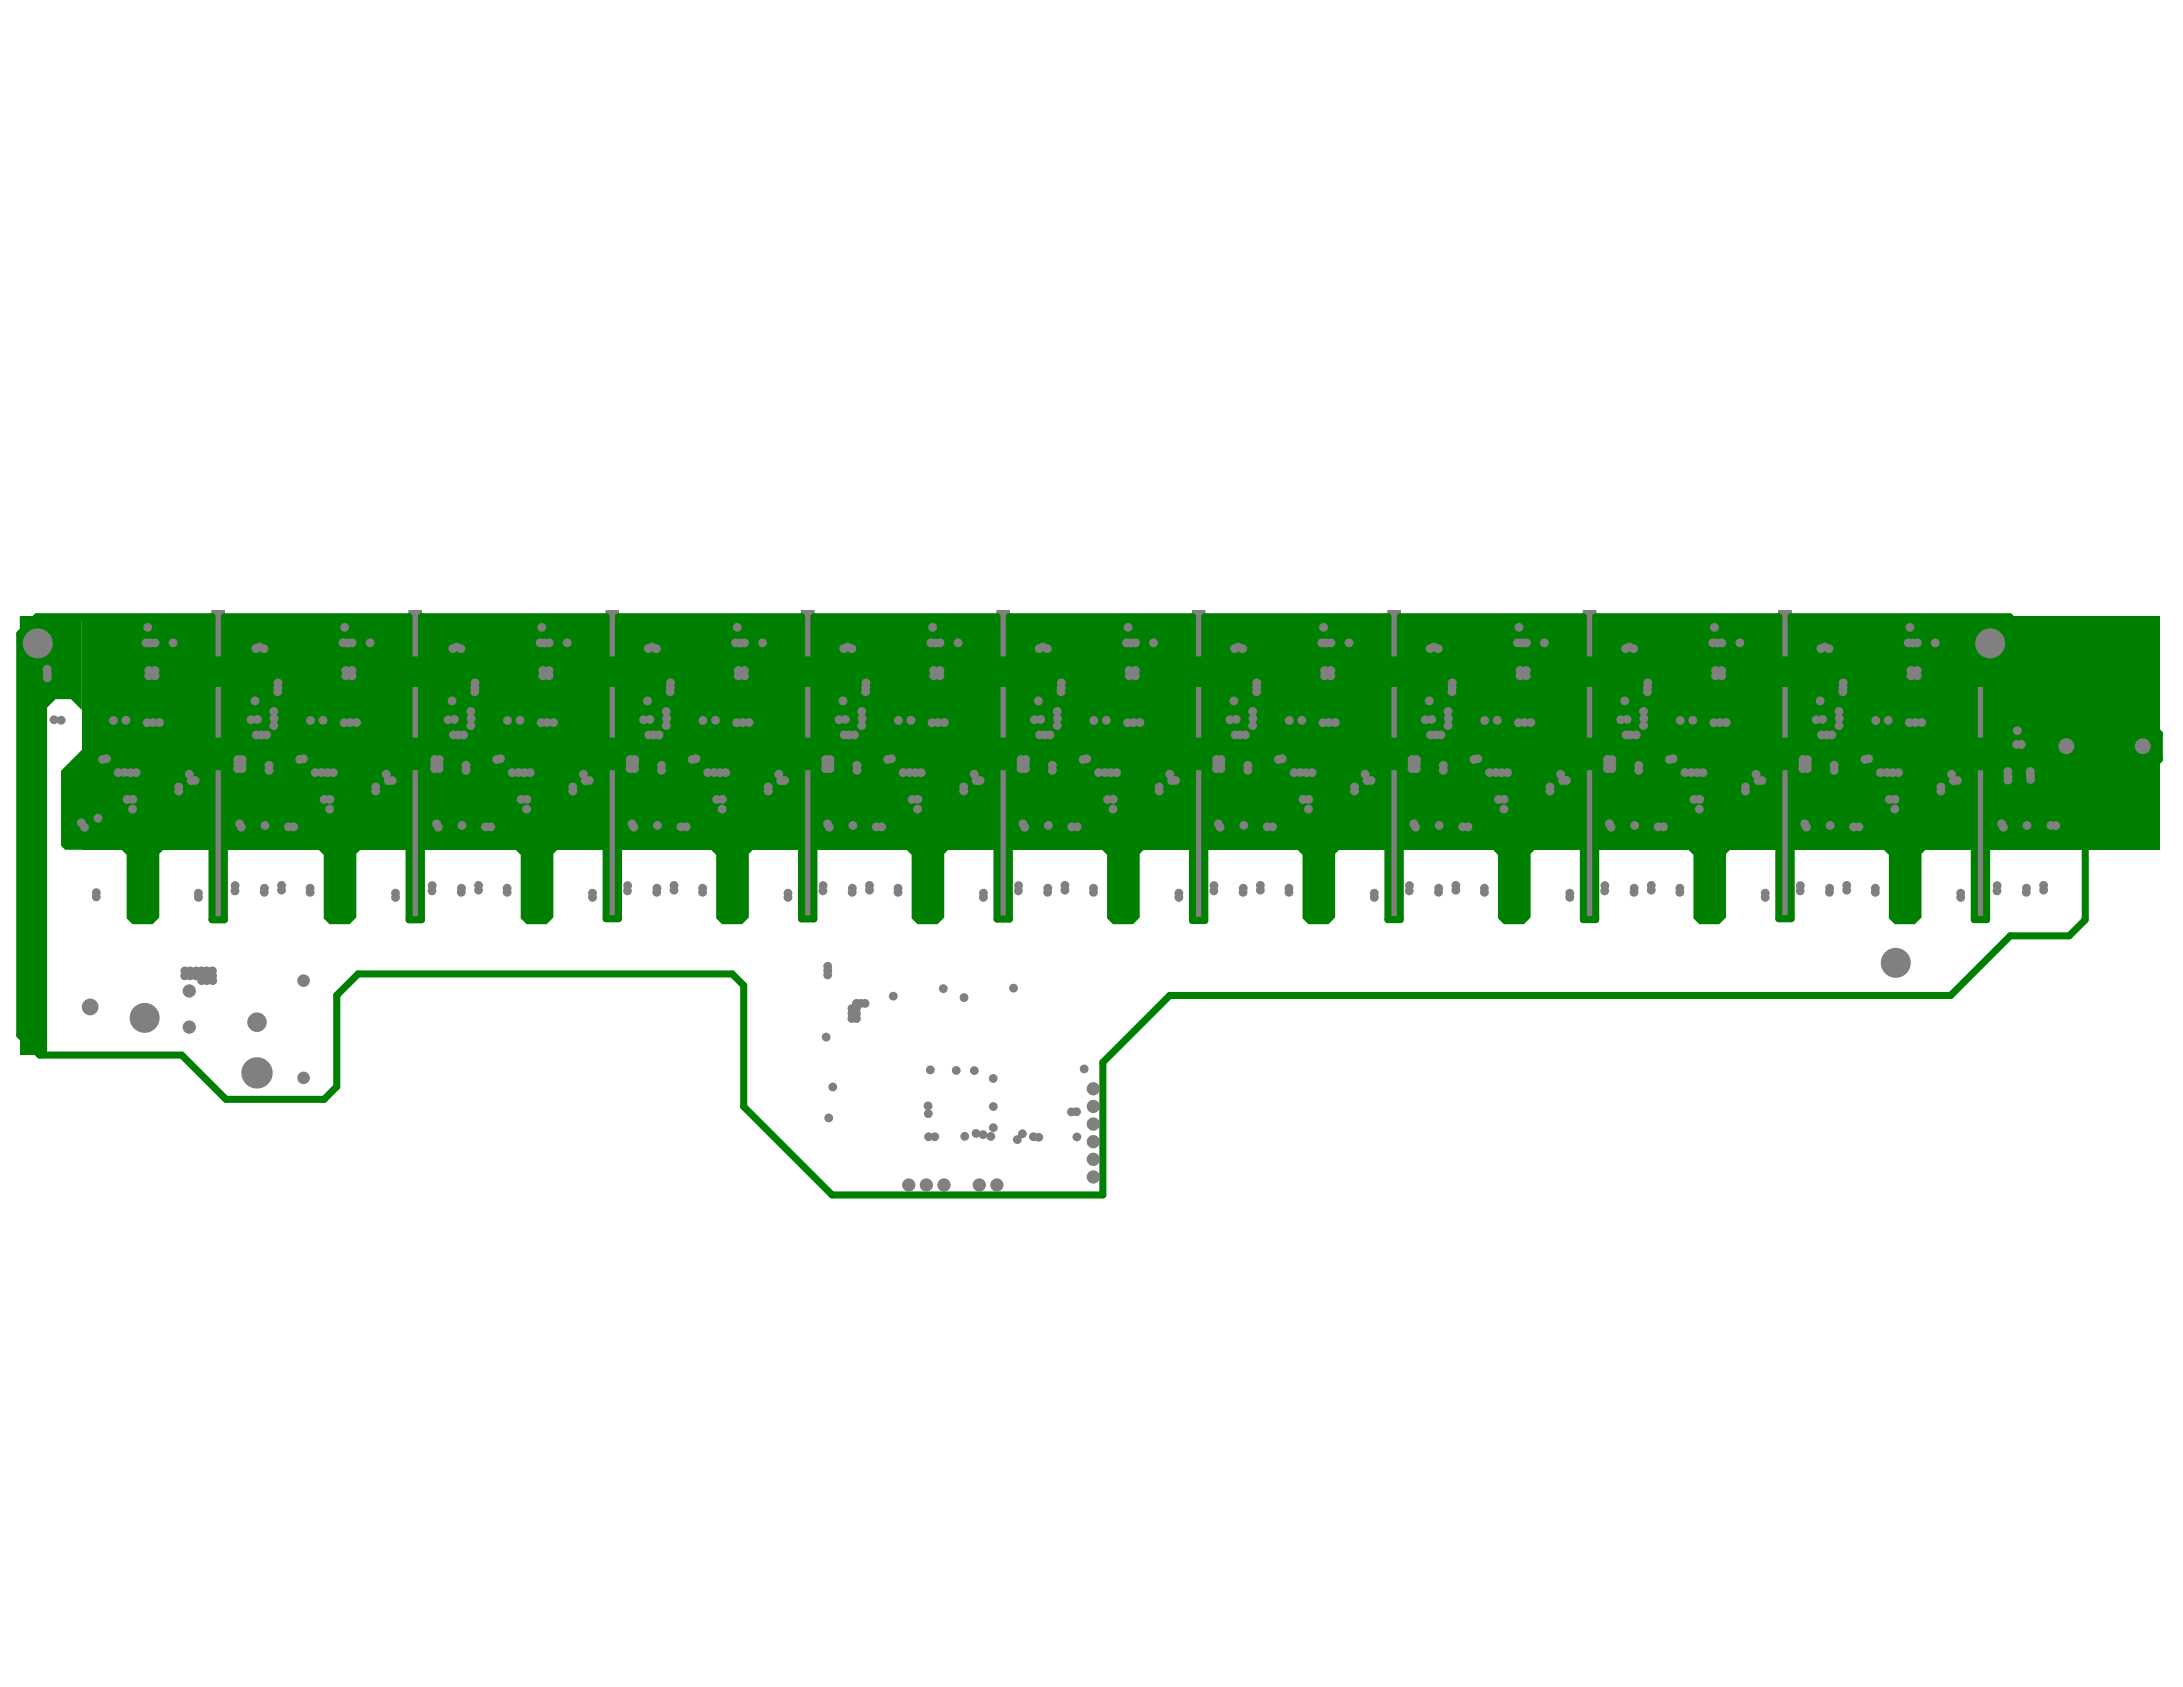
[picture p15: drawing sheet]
<svg xmlns="http://www.w3.org/2000/svg" width="279mm" height="216mm" viewBox="0 0 279 216" stroke-linecap="round" stroke-linejoin="round" font-family="sans-serif">
<g fill="none" stroke="#808080" stroke-width=".13">
<path d="M27.1 78.1h1.6v6.4h-1.6zM52.4 78.1h1.5v6.4h-1.5zM77.6 78.1h1.6v6.4h-1.6zM102.6 78.1h1.6v6.4h-1.6zM127.6 78.1h1.6v6.4h-1.6zM152.6 78.1h1.6v6.4h-1.6zM177.6 78.1h1.6v6.4h-1.6zM202.7 78.1h1.5v6.4h-1.5zM227.7 78.1h1.5v6.4h-1.5zM27.1 87.5h1.6v7.3h-1.6zM27.1 98.1h1.6v19.6h-1.6zM52.4 87.5h1.5v7.3h-1.5z"/>
<path d="M52.4 98.1h1.5v19.6h-1.5zM77.6 87.5h1.6v7.3h-1.6zM77.6 98.1h1.6v19.5h-1.6zM102.6 87.5h1.6v7.3h-1.6zM102.6 98.1h1.6v19.5h-1.6zM127.6 87.5h1.6v7.3h-1.6zM127.6 98.1h1.6v19.5h-1.6zM152.6 87.5h1.6v7.3h-1.6zM152.6 98.1h1.6v19.7h-1.6zM177.6 87.5h1.6v7.3h-1.6zM177.6 98.1h1.6v19.6h-1.6zM202.7 87.5h1.5v7.3h-1.5z"/>
<path d="M202.7 98.1h1.5v19.6h-1.5zM227.7 87.5h1.5v7.3h-1.5zM227.7 98.1h1.5v19.5h-1.5zM252.7 87.5h1.6v7.3h-1.6zM252.7 98.1h1.6v19.6h-1.6z"/>
</g>
<g fill="none" stroke="#800080" stroke-width=".23">
<path d="M2.5 81.3l2.4-2.4h22.2v5.5l1.6 .1v-5.6h23.6v5.5l1.6 .1v-5.6h23.7v5.6h1.6v-5.6h23.4v5.6h1.5v-5.6h23.5v5.6h1.6v-5.6h23.4v5.6h1.6v-5.6h23.4v5.6h1.6v-5.6h23.5v5.6h1.5v-5.6h23.5v5.6h1.5v-5.6h28l4.1 4.2v7.9l1.7 1.7h12.1l1.3 1.2v3.4l-1.1 1.1h-7.1l-1.3 1.3v18l-2.1 2.1h-7.5l-7.6 7.6h-100l-8.6 8.6v16.9h-34.6l-11.3-11.3v-15.4l-1.4-1.4h-48l-2.7 2.7v11.6l-1.7 1.6h-12.5l-5.8-5.7h-18l-2.6-2.6zM27.1 87.5h1.6v7.3h-1.6zM27.1 98.1h1.6v19.6h-1.6zM52.4 87.5h1.5v7.3h-1.5zM52.4 98.1h1.5v19.6h-1.5zM77.6 87.5h1.6v7.3h-1.6zM77.6 98.1h1.6v19.6h-1.6zM102.6 87.5h1.6v7.3h-1.6zM102.6 98.1h1.6v19.6h-1.6zM127.6 87.5h1.6v7.3h-1.6zM127.6 98.1h1.6v19.6h-1.6zM152.6 87.5h1.6v7.3h-1.6z"/>
<path d="M152.6 98.1h1.6v19.6h-1.6zM177.6 87.5h1.6v7.3h-1.6zM177.6 98.1h1.6v19.6h-1.6zM202.7 87.5h1.5v7.3h-1.5zM202.7 98.1h1.5v19.6h-1.5zM227.7 87.5h1.5v7.3h-1.5zM227.7 98.1h1.5v19.6h-1.5zM252.7 87.5h1.6v7.3h-1.6zM252.7 98.1h1.6v19.6h-1.6z"/>
</g>
<g fill="#008000">
<path d="M140.2 107.6h6.7v.7l-1 1v8.1l-.9 .9h-2.6l-.7-.8v-8.1l-1.5-1.5z"/>
<path d="M14.7 107.6h6.7v.7l-1 1v8.1l-.9 .9h-2.5l-.8-.8v-8.1l-1.5-1.5z"/>
<path d="M2.5 78.9h8v12l-1.4-1.4h-2l-4.6 4.6z"/>
<path d="M40 107.6h6.6v.7l-1 1v8.1l-.9 .9h-2.5l-.8-.8v-8.1l-1.4-1.5z"/>
<path d="M65.2 107.6h6.6v.7l-1 1v8.1l-.8 .9h-2.6l-.8-.8v-8.1l-1.4-1.5z"/>
<path d="M90.2 107.6h6.6v.7l-1 1v8.1l-.8 .9h-2.6l-.7-.8v-8.1l-1.5-1.5z"/>
<path d="M115.2 107.6h6.6v.7l-.9 1v8.1l-.9 .9h-2.6l-.7-.8v-8.1l-1.5-1.5z"/>
<path d="M165.2 107.6h6.7v.7l-1 1v8.1l-.9 .9h-2.5l-.8-.8v-8.1l-1.5-1.5z"/>
<path d="M190.3 107.6h6.6v.7l-1 1v8.1l-.9 .9h-2.5l-.8-.8v-8.1l-1.4-1.5z"/>
<path d="M215.3 107.6h6.6v.7l-1 1v8.1l-.8 .9h-2.6l-.8-.8v-8.1l-1.4-1.5z"/>
<path d="M240.3 107.6h6.6v.7l-1 1v8.1l-.8 .9h-2.6l-.7-.8v-8.1l-1.5-1.5z"/>
<path d="M2.5 78.9h3.4v56.1h-3.4z"/>
<path d="M7.8 98.6l2.8-2.7h.9l.1 .1v12.8h-3.3l-.5-.6z"/>
<path d="M10.5 78.9h265.9v29.9h-265.9z"/>
</g>
<g fill="#808080">
<path d="M27.1 78.1h1.6v6.4h-1.6z"/>
<path d="M27.1 87.5h1.6v7.3h-1.6z"/>
<path d="M227.7 78.1h1.5v6.4h-1.5z"/>
<path d="M227.7 87.5h1.5v7.3h-1.5z"/>
<path d="M27.1 98.1h1.6v19.6h-1.6z"/>
<path d="M227.7 98.1h1.5v19.5h-1.5z"/>
<path d="M77.6 78.1h1.6v6.4h-1.6z"/>
<path d="M77.6 87.5h1.6v7.3h-1.6z"/>
<path d="M127.6 78.1h1.6v6.4h-1.6z"/>
<path d="M127.6 87.5h1.6v7.3h-1.6z"/>
<path d="M152.6 78.1h1.6v6.4h-1.6z"/>
<path d="M152.6 87.5h1.6v7.3h-1.6z"/>
<path d="M177.6 78.1h1.6v6.4h-1.6z"/>
<path d="M177.6 87.5h1.6v7.3h-1.6z"/>
<path d="M202.7 78.1h1.5v6.4h-1.5z"/>
<path d="M202.7 87.5h1.5v7.3h-1.5z"/>
<path d="M252.7 87.5h1.6v7.3h-1.6z"/>
<path d="M77.6 98.1h1.6v19.5h-1.6z"/>
<path d="M127.6 98.1h1.6v19.5h-1.6z"/>
<path d="M152.6 98.1h1.6v19.7h-1.6z"/>
<path d="M177.6 98.1h1.6v19.6h-1.6z"/>
<path d="M202.7 98.1h1.5v19.6h-1.5z"/>
<path d="M252.7 98.1h1.6v19.6h-1.6z"/>
<path d="M52.4 87.5h1.5v7.3h-1.5z"/>
<path d="M52.4 78.1h1.5v6.4h-1.5z"/>
<path d="M102.6 78.1h1.6v6.4h-1.6z"/>
<path d="M102.6 87.5h1.6v7.3h-1.6z"/>
<path d="M52.4 98.1h1.5v19.6h-1.5z"/>
<path d="M102.6 98.1h1.6v19.5h-1.6z"/>
</g>
<g fill="none" stroke="#008000" stroke-width=".9">
<path d="M2.5 81.1l2.2-2.2h22.4v5.6h1.6v-5.6h23.7v5.6h1.5v-5.6h23.7v5.6h1.6v-5.6h23.4v5.6h1.6v-5.6h23.4v5.6h1.6v-5.6h23.4v5.6h1.6v-5.6h23.4v5.6h1.6v-5.6h23.5v5.6h1.5v-5.6h23.5v5.6h1.5v-5.6h28l4.1 4.2v7.9l1.7 1.7h12.1l1.3 1.2v3.3l-1.3 1.2h-6.9l-1.3 1.3v18l-2.1 2.1h-7.5l-7.6 7.6h-100l-8.5 8.6v16.9h-34.7l-11.3-11.3v-15.5l-1.5-1.5h-47.9l-2.7 2.8v11.7l-1.6 1.6h-12.6l-5.6-5.7h-18.2l-2.6-2.5zM27.1 87.5h1.6v7.3h-1.6zM27.1 98.1h1.6v19.6h-1.6zM52.4 87.5h1.5v7.3h-1.5zM52.4 98.1h1.5v19.6h-1.5zM77.6 87.5h1.6v7.3h-1.6zM77.6 98.1h1.6v19.5h-1.6zM102.6 87.5h1.6v7.3h-1.6zM102.6 98.1h1.6v19.5h-1.6zM127.6 87.5h1.6v7.3h-1.6zM127.6 98.1h1.6v19.5h-1.6zM152.6 87.5h1.6v7.3h-1.6z"/>
<path d="M152.6 98.1h1.6v19.7h-1.6zM177.6 87.5h1.6v7.3h-1.6zM177.6 98.1h1.6v19.6h-1.6zM202.7 87.5h1.5v7.3h-1.5zM202.7 98.1h1.5v19.6h-1.5zM227.7 87.5h1.5v7.3h-1.5zM227.7 98.1h1.5v19.5h-1.5zM252.7 87.5h1.6v7.3h-1.6zM252.7 98.1h1.6v19.6h-1.6z"/>
</g>
<g fill="#808080">
<circle cx="6.9" cy="92.1" r=".56"/>
<circle cx="7.8" cy="92.2" r=".56"/>
<circle cx="238.7" cy="97.2" r=".56"/>
<circle cx="239.2" cy="97.1" r=".56"/>
<circle cx="213.7" cy="97.2" r=".56"/>
<circle cx="214.1" cy="97.1" r=".56"/>
<circle cx="188.7" cy="97.2" r=".56"/>
<circle cx="189.1" cy="97.1" r=".56"/>
<circle cx="163.6" cy="97.2" r=".56"/>
<circle cx="164.1" cy="97.1" r=".56"/>
<circle cx="138.6" cy="97.2" r=".56"/>
<circle cx="139.1" cy="97.1" r=".56"/>
<circle cx="113.6" cy="97.2" r=".56"/>
<circle cx="114.1" cy="97.1" r=".56"/>
<circle cx="88.6" cy="97.2" r=".56"/>
<circle cx="89.1" cy="97.1" r=".56"/>
<circle cx="63.6" cy="97.2" r=".56"/>
<circle cx="64.1" cy="97.1" r=".56"/>
<circle cx="38.4" cy="97.2" r=".56"/>
<circle cx="38.8" cy="97.1" r=".56"/>
<circle cx="13.6" cy="97.1" r=".56"/>
<circle cx="13.1" cy="97.2" r=".56"/>
<circle cx="124.7" cy="137" r=".56"/>
<circle cx="122.4" cy="137" r=".56"/>
<circle cx="119.1" cy="136.9" r=".56"/>
<circle cx="124.9" cy="145.1" r=".56"/>
<circle cx="125.8" cy="145.2" r=".56"/>
<circle cx="126.8" cy="145.4" r=".56"/>
<circle cx="127.1" cy="144.3" r=".56"/>
<circle cx="106.6" cy="139.1" r=".56"/>
<circle cx="114.3" cy="127.5" r=".56"/>
<circle cx="123.4" cy="127.7" r=".56"/>
<circle cx="130.2" cy="145.8" r=".56"/>
<circle cx="110.7" cy="128.4" r=".56"/>
<circle cx="109.6" cy="128.4" r=".56"/>
<circle cx="109.6" cy="129.1" r=".56"/>
<circle cx="109.6" cy="129.7" r=".56"/>
<circle cx="109.6" cy="130.3" r=".56"/>
<circle cx="110.2" cy="128.4" r=".56"/>
<circle cx="109" cy="129.1" r=".56"/>
<circle cx="109" cy="129.7" r=".56"/>
<circle cx="109" cy="130.3" r=".56"/>
<circle cx="105.9" cy="124.8" r=".56"/>
<circle cx="105.9" cy="124.2" r=".56"/>
<circle cx="105.9" cy="123.7" r=".56"/>
<circle cx="138.8" cy="136.8" r=".56"/>
<circle cx="129.7" cy="126.5" r=".56"/>
<circle cx="120.7" cy="126.5" r=".56"/>
<circle cx="106.1" cy="143.1" r=".56"/>
<circle cx="123.5" cy="145.4" r=".56"/>
<circle cx="118.8" cy="141.5" r=".56"/>
<circle cx="127.1" cy="138" r=".56"/>
<circle cx="45" cy="85.8" r=".56"/>
<circle cx="45" cy="86.5" r=".56"/>
<circle cx="44.3" cy="85.8" r=".56"/>
<circle cx="44.3" cy="86.5" r=".56"/>
<circle cx="32.9" cy="92.1" r=".56"/>
<circle cx="42.6" cy="98.9" r=".56"/>
<circle cx="41.9" cy="98.9" r=".56"/>
<circle cx="41.2" cy="98.9" r=".56"/>
<circle cx="40.3" cy="98.9" r=".56"/>
<circle cx="31" cy="98.4" r=".56"/>
<circle cx="31" cy="97.2" r=".56"/>
<circle cx="31" cy="97.7" r=".56"/>
<circle cx="30.4" cy="97.8" r=".56"/>
<circle cx="30.4" cy="97.2" r=".56"/>
<circle cx="30.4" cy="98.4" r=".56"/>
<circle cx="33.4" cy="94.1" r=".56"/>
<circle cx="32.8" cy="94.1" r=".56"/>
<circle cx="34.1" cy="94.1" r=".56"/>
<circle cx="35.1" cy="92" r=".56"/>
<circle cx="35" cy="92.9" r=".56"/>
<circle cx="37.6" cy="105.8" r=".56"/>
<circle cx="36.9" cy="105.8" r=".56"/>
<circle cx="33.9" cy="105.6" r=".56"/>
<circle cx="32.1" cy="92.1" r=".56"/>
<circle cx="35" cy="91" r=".56"/>
<circle cx="35.6" cy="87.4" r=".56"/>
<circle cx="35.6" cy="88" r=".56"/>
<circle cx="35.5" cy="88.5" r=".56"/>
<circle cx="33.8" cy="83" r=".56"/>
<circle cx="32.7" cy="83" r=".56"/>
<circle cx="33.2" cy="82.8" r=".56"/>
<circle cx="44.5" cy="82.3" r=".56"/>
<circle cx="44.1" cy="80.3" r=".56"/>
<circle cx="45.1" cy="82.3" r=".56"/>
<circle cx="43.9" cy="82.3" r=".56"/>
<circle cx="45.6" cy="92.5" r=".56"/>
<circle cx="44.8" cy="92.5" r=".56"/>
<circle cx="44" cy="92.5" r=".56"/>
<circle cx="41.3" cy="92.2" r=".56"/>
<circle cx="39.7" cy="92.2" r=".56"/>
<circle cx="32.6" cy="89.7" r=".56"/>
<circle cx="39.7" cy="114.2" r=".56"/>
<circle cx="39.7" cy="113.7" r=".56"/>
<circle cx="36" cy="113.3" r=".56"/>
<circle cx="36" cy="113.9" r=".56"/>
<circle cx="33.8" cy="114.2" r=".56"/>
<circle cx="33.8" cy="113.7" r=".56"/>
<circle cx="30.1" cy="114" r=".56"/>
<circle cx="30.1" cy="113.3" r=".56"/>
<circle cx="47.4" cy="82.3" r=".56"/>
<circle cx="30.9" cy="105.9" r=".56"/>
<circle cx="30.7" cy="105.4" r=".56"/>
<circle cx="34.4" cy="97.9" r=".56"/>
<circle cx="34.4" cy="98.6" r=".56"/>
<circle cx="49.7" cy="99.9" r=".56"/>
<circle cx="50.2" cy="99.9" r=".56"/>
<circle cx="48.1" cy="101.2" r=".56"/>
<circle cx="48.1" cy="100.7" r=".56"/>
<circle cx="49.4" cy="99.1" r=".56"/>
<circle cx="50.6" cy="114.3" r=".56"/>
<circle cx="50.6" cy="114.8" r=".56"/>
<circle cx="105.3" cy="113.3" r=".56"/>
<circle cx="112.2" cy="105.8" r=".56"/>
<circle cx="115.6" cy="98.9" r=".56"/>
<circle cx="117.9" cy="98.9" r=".56"/>
<circle cx="106.1" cy="105.9" r=".56"/>
<circle cx="111.3" cy="113.3" r=".56"/>
<circle cx="117.2" cy="98.9" r=".56"/>
<circle cx="116.4" cy="98.9" r=".56"/>
<circle cx="105.9" cy="105.4" r=".56"/>
<circle cx="111.3" cy="113.9" r=".56"/>
<circle cx="130.4" cy="113.3" r=".56"/>
<circle cx="137.2" cy="105.8" r=".56"/>
<circle cx="140.6" cy="98.9" r=".56"/>
<circle cx="142.9" cy="98.9" r=".56"/>
<circle cx="131.2" cy="105.9" r=".56"/>
<circle cx="136.3" cy="113.3" r=".56"/>
<circle cx="142.2" cy="98.9" r=".56"/>
<circle cx="141.4" cy="98.9" r=".56"/>
<circle cx="130.9" cy="105.4" r=".56"/>
<circle cx="136.3" cy="113.9" r=".56"/>
<circle cx="155.4" cy="113.3" r=".56"/>
<circle cx="162.2" cy="105.8" r=".56"/>
<circle cx="165.6" cy="98.9" r=".56"/>
<circle cx="167.9" cy="98.9" r=".56"/>
<circle cx="156.2" cy="105.9" r=".56"/>
<circle cx="161.3" cy="113.3" r=".56"/>
<circle cx="167.2" cy="98.9" r=".56"/>
<circle cx="166.4" cy="98.9" r=".56"/>
<circle cx="155.9" cy="105.4" r=".56"/>
<circle cx="161.3" cy="113.9" r=".56"/>
<circle cx="180.4" cy="113.3" r=".56"/>
<circle cx="187.2" cy="105.8" r=".56"/>
<circle cx="190.6" cy="98.9" r=".56"/>
<circle cx="192.9" cy="98.9" r=".56"/>
<circle cx="181.2" cy="105.9" r=".56"/>
<circle cx="186.3" cy="113.3" r=".56"/>
<circle cx="192.2" cy="98.9" r=".56"/>
<circle cx="191.5" cy="98.9" r=".56"/>
<circle cx="181" cy="105.4" r=".56"/>
<circle cx="186.3" cy="113.9" r=".56"/>
<circle cx="230.4" cy="113.3" r=".56"/>
<circle cx="237.2" cy="105.8" r=".56"/>
<circle cx="240.7" cy="98.9" r=".56"/>
<circle cx="243" cy="98.9" r=".56"/>
<circle cx="231.2" cy="105.9" r=".56"/>
<circle cx="236.4" cy="113.3" r=".56"/>
<circle cx="242.2" cy="98.9" r=".56"/>
<circle cx="241.5" cy="98.9" r=".56"/>
<circle cx="231" cy="105.4" r=".56"/>
<circle cx="236.4" cy="113.9" r=".56"/>
<circle cx="205.4" cy="113.3" r=".56"/>
<circle cx="212.2" cy="105.8" r=".56"/>
<circle cx="215.7" cy="98.9" r=".56"/>
<circle cx="218" cy="98.9" r=".56"/>
<circle cx="206.2" cy="105.9" r=".56"/>
<circle cx="211.3" cy="113.3" r=".56"/>
<circle cx="217.2" cy="98.9" r=".56"/>
<circle cx="216.5" cy="98.9" r=".56"/>
<circle cx="206" cy="105.4" r=".56"/>
<circle cx="211.3" cy="113.9" r=".56"/>
<circle cx="80.3" cy="113.3" r=".56"/>
<circle cx="87.1" cy="105.8" r=".56"/>
<circle cx="90.6" cy="98.9" r=".56"/>
<circle cx="92.9" cy="98.9" r=".56"/>
<circle cx="81.1" cy="105.9" r=".56"/>
<circle cx="86.3" cy="113.3" r=".56"/>
<circle cx="92.1" cy="98.9" r=".56"/>
<circle cx="91.4" cy="98.9" r=".56"/>
<circle cx="80.9" cy="105.4" r=".56"/>
<circle cx="86.3" cy="113.9" r=".56"/>
<circle cx="55.3" cy="113.3" r=".56"/>
<circle cx="62.1" cy="105.8" r=".56"/>
<circle cx="65.6" cy="98.9" r=".56"/>
<circle cx="67.9" cy="98.9" r=".56"/>
<circle cx="56.1" cy="105.9" r=".56"/>
<circle cx="61.3" cy="113.3" r=".56"/>
<circle cx="67.1" cy="98.9" r=".56"/>
<circle cx="66.4" cy="98.9" r=".56"/>
<circle cx="55.9" cy="105.4" r=".56"/>
<circle cx="61.3" cy="113.9" r=".56"/>
<circle cx="41.5" cy="102.3" r=".56"/>
<circle cx="42.2" cy="102.3" r=".56"/>
<circle cx="42.2" cy="103.6" r=".56"/>
<circle cx="124.9" cy="99.9" r=".56"/>
<circle cx="125.4" cy="99.9" r=".56"/>
<circle cx="123.3" cy="101.2" r=".56"/>
<circle cx="117.4" cy="103.6" r=".56"/>
<circle cx="116.7" cy="102.3" r=".56"/>
<circle cx="117.5" cy="102.3" r=".56"/>
<circle cx="115" cy="92.2" r=".56"/>
<circle cx="108.1" cy="94.1" r=".56"/>
<circle cx="108.7" cy="94.1" r=".56"/>
<circle cx="108.2" cy="92.1" r=".56"/>
<circle cx="114.9" cy="114.2" r=".56"/>
<circle cx="114.9" cy="113.7" r=".56"/>
<circle cx="105.7" cy="98.4" r=".56"/>
<circle cx="106.2" cy="98.4" r=".56"/>
<circle cx="105.7" cy="97.8" r=".56"/>
<circle cx="106.2" cy="97.7" r=".56"/>
<circle cx="105.7" cy="97.2" r=".56"/>
<circle cx="106.2" cy="97.2" r=".56"/>
<circle cx="109.1" cy="114.2" r=".56"/>
<circle cx="109.1" cy="113.7" r=".56"/>
<circle cx="123.3" cy="100.7" r=".56"/>
<circle cx="125.9" cy="114.8" r=".56"/>
<circle cx="125.9" cy="114.3" r=".56"/>
<circle cx="119.4" cy="80.3" r=".56"/>
<circle cx="119.2" cy="82.3" r=".56"/>
<circle cx="119.7" cy="82.3" r=".56"/>
<circle cx="105.3" cy="114" r=".56"/>
<circle cx="119.3" cy="92.5" r=".56"/>
<circle cx="120.9" cy="92.5" r=".56"/>
<circle cx="120.1" cy="92.5" r=".56"/>
<circle cx="119.5" cy="85.8" r=".56"/>
<circle cx="119.5" cy="86.5" r=".56"/>
<circle cx="120.3" cy="85.8" r=".56"/>
<circle cx="120.3" cy="86.5" r=".56"/>
<circle cx="109.7" cy="98.6" r=".56"/>
<circle cx="109.7" cy="97.9" r=".56"/>
<circle cx="108" cy="83" r=".56"/>
<circle cx="108.5" cy="82.8" r=".56"/>
<circle cx="109" cy="83" r=".56"/>
<circle cx="110.8" cy="88.5" r=".56"/>
<circle cx="110.8" cy="88" r=".56"/>
<circle cx="110.8" cy="87.4" r=".56"/>
<circle cx="110.3" cy="92.9" r=".56"/>
<circle cx="110.3" cy="91" r=".56"/>
<circle cx="110.3" cy="92" r=".56"/>
<circle cx="107.9" cy="89.7" r=".56"/>
<circle cx="107.4" cy="92.1" r=".56"/>
<circle cx="116.6" cy="92.2" r=".56"/>
<circle cx="122.6" cy="82.3" r=".56"/>
<circle cx="124.7" cy="99.1" r=".56"/>
<circle cx="112.8" cy="105.8" r=".56"/>
<circle cx="109.2" cy="105.6" r=".56"/>
<circle cx="109.4" cy="94.1" r=".56"/>
<circle cx="120.3" cy="82.3" r=".56"/>
<circle cx="150" cy="99.9" r=".56"/>
<circle cx="150.5" cy="99.9" r=".56"/>
<circle cx="148.4" cy="101.2" r=".56"/>
<circle cx="142.5" cy="103.6" r=".56"/>
<circle cx="141.8" cy="102.3" r=".56"/>
<circle cx="142.5" cy="102.3" r=".56"/>
<circle cx="140" cy="92.2" r=".56"/>
<circle cx="133.1" cy="94.1" r=".56"/>
<circle cx="133.7" cy="94.1" r=".56"/>
<circle cx="133.2" cy="92.1" r=".56"/>
<circle cx="140" cy="114.2" r=".56"/>
<circle cx="140" cy="113.7" r=".56"/>
<circle cx="130.7" cy="98.4" r=".56"/>
<circle cx="131.2" cy="98.4" r=".56"/>
<circle cx="130.7" cy="97.8" r=".56"/>
<circle cx="131.2" cy="97.7" r=".56"/>
<circle cx="130.7" cy="97.2" r=".56"/>
<circle cx="131.3" cy="97.2" r=".56"/>
<circle cx="134.1" cy="114.2" r=".56"/>
<circle cx="134.1" cy="113.7" r=".56"/>
<circle cx="148.4" cy="100.7" r=".56"/>
<circle cx="150.9" cy="114.8" r=".56"/>
<circle cx="150.9" cy="114.3" r=".56"/>
<circle cx="144.4" cy="80.3" r=".56"/>
<circle cx="144.2" cy="82.3" r=".56"/>
<circle cx="144.7" cy="82.3" r=".56"/>
<circle cx="130.3" cy="114" r=".56"/>
<circle cx="144.3" cy="92.5" r=".56"/>
<circle cx="145.9" cy="92.5" r=".56"/>
<circle cx="145.1" cy="92.5" r=".56"/>
<circle cx="144.5" cy="85.8" r=".56"/>
<circle cx="144.5" cy="86.5" r=".56"/>
<circle cx="145.3" cy="85.8" r=".56"/>
<circle cx="145.3" cy="86.5" r=".56"/>
<circle cx="134.7" cy="98.6" r=".56"/>
<circle cx="134.7" cy="97.9" r=".56"/>
<circle cx="133" cy="83" r=".56"/>
<circle cx="133.5" cy="82.8" r=".56"/>
<circle cx="134" cy="83" r=".56"/>
<circle cx="135.8" cy="88.5" r=".56"/>
<circle cx="135.8" cy="88" r=".56"/>
<circle cx="135.8" cy="87.4" r=".56"/>
<circle cx="135.3" cy="92.9" r=".56"/>
<circle cx="135.3" cy="91" r=".56"/>
<circle cx="135.3" cy="92" r=".56"/>
<circle cx="132.9" cy="89.7" r=".56"/>
<circle cx="132.4" cy="92.1" r=".56"/>
<circle cx="141.6" cy="92.2" r=".56"/>
<circle cx="147.6" cy="82.3" r=".56"/>
<circle cx="149.7" cy="99.1" r=".56"/>
<circle cx="137.9" cy="105.8" r=".56"/>
<circle cx="134.2" cy="105.6" r=".56"/>
<circle cx="134.4" cy="94.1" r=".56"/>
<circle cx="145.3" cy="82.3" r=".56"/>
<circle cx="175" cy="99.9" r=".56"/>
<circle cx="175.5" cy="99.9" r=".56"/>
<circle cx="173.4" cy="101.2" r=".56"/>
<circle cx="167.5" cy="103.6" r=".56"/>
<circle cx="166.8" cy="102.3" r=".56"/>
<circle cx="167.5" cy="102.3" r=".56"/>
<circle cx="165" cy="92.2" r=".56"/>
<circle cx="158.1" cy="94.1" r=".56"/>
<circle cx="158.7" cy="94.1" r=".56"/>
<circle cx="158.2" cy="92.1" r=".56"/>
<circle cx="165" cy="114.2" r=".56"/>
<circle cx="165" cy="113.7" r=".56"/>
<circle cx="155.7" cy="98.4" r=".56"/>
<circle cx="156.3" cy="98.4" r=".56"/>
<circle cx="155.7" cy="97.8" r=".56"/>
<circle cx="156.3" cy="97.7" r=".56"/>
<circle cx="155.7" cy="97.2" r=".56"/>
<circle cx="156.3" cy="97.2" r=".56"/>
<circle cx="159.1" cy="114.2" r=".56"/>
<circle cx="159.1" cy="113.7" r=".56"/>
<circle cx="173.4" cy="100.7" r=".56"/>
<circle cx="175.9" cy="114.8" r=".56"/>
<circle cx="175.9" cy="114.3" r=".56"/>
<circle cx="169.4" cy="80.3" r=".56"/>
<circle cx="169.2" cy="82.3" r=".56"/>
<circle cx="169.8" cy="82.3" r=".56"/>
<circle cx="155.4" cy="114" r=".56"/>
<circle cx="169.3" cy="92.5" r=".56"/>
<circle cx="170.9" cy="92.5" r=".56"/>
<circle cx="170.1" cy="92.5" r=".56"/>
<circle cx="169.5" cy="85.8" r=".56"/>
<circle cx="169.5" cy="86.5" r=".56"/>
<circle cx="170.3" cy="85.8" r=".56"/>
<circle cx="170.3" cy="86.5" r=".56"/>
<circle cx="159.7" cy="98.6" r=".56"/>
<circle cx="159.7" cy="97.9" r=".56"/>
<circle cx="158" cy="83" r=".56"/>
<circle cx="158.5" cy="82.8" r=".56"/>
<circle cx="159.1" cy="83" r=".56"/>
<circle cx="160.8" cy="88.5" r=".56"/>
<circle cx="160.8" cy="88" r=".56"/>
<circle cx="160.9" cy="87.4" r=".56"/>
<circle cx="160.3" cy="92.9" r=".56"/>
<circle cx="160.3" cy="91" r=".56"/>
<circle cx="160.4" cy="92" r=".56"/>
<circle cx="157.9" cy="89.7" r=".56"/>
<circle cx="157.4" cy="92.1" r=".56"/>
<circle cx="166.6" cy="92.2" r=".56"/>
<circle cx="172.6" cy="82.3" r=".56"/>
<circle cx="174.7" cy="99.1" r=".56"/>
<circle cx="162.9" cy="105.8" r=".56"/>
<circle cx="159.2" cy="105.6" r=".56"/>
<circle cx="159.4" cy="94.1" r=".56"/>
<circle cx="170.3" cy="82.3" r=".56"/>
<circle cx="200" cy="99.9" r=".56"/>
<circle cx="200.5" cy="99.9" r=".56"/>
<circle cx="198.4" cy="101.2" r=".56"/>
<circle cx="192.5" cy="103.6" r=".56"/>
<circle cx="191.8" cy="102.3" r=".56"/>
<circle cx="192.5" cy="102.3" r=".56"/>
<circle cx="190" cy="92.2" r=".56"/>
<circle cx="183.1" cy="94.1" r=".56"/>
<circle cx="183.7" cy="94.1" r=".56"/>
<circle cx="183.2" cy="92.1" r=".56"/>
<circle cx="190" cy="114.2" r=".56"/>
<circle cx="190" cy="113.7" r=".56"/>
<circle cx="180.7" cy="98.4" r=".56"/>
<circle cx="181.3" cy="98.4" r=".56"/>
<circle cx="180.7" cy="97.8" r=".56"/>
<circle cx="181.3" cy="97.7" r=".56"/>
<circle cx="180.7" cy="97.2" r=".56"/>
<circle cx="181.3" cy="97.2" r=".56"/>
<circle cx="184.1" cy="114.2" r=".56"/>
<circle cx="184.1" cy="113.7" r=".56"/>
<circle cx="198.4" cy="100.7" r=".56"/>
<circle cx="200.9" cy="114.8" r=".56"/>
<circle cx="200.9" cy="114.3" r=".56"/>
<circle cx="194.4" cy="80.3" r=".56"/>
<circle cx="194.2" cy="82.3" r=".56"/>
<circle cx="194.8" cy="82.3" r=".56"/>
<circle cx="180.4" cy="114" r=".56"/>
<circle cx="194.3" cy="92.5" r=".56"/>
<circle cx="195.9" cy="92.5" r=".56"/>
<circle cx="195.1" cy="92.5" r=".56"/>
<circle cx="194.6" cy="85.8" r=".56"/>
<circle cx="194.6" cy="86.5" r=".56"/>
<circle cx="195.3" cy="85.8" r=".56"/>
<circle cx="195.3" cy="86.5" r=".56"/>
<circle cx="184.7" cy="98.6" r=".56"/>
<circle cx="184.7" cy="97.9" r=".56"/>
<circle cx="183" cy="83" r=".56"/>
<circle cx="183.5" cy="82.8" r=".56"/>
<circle cx="184.1" cy="83" r=".56"/>
<circle cx="185.8" cy="88.5" r=".56"/>
<circle cx="185.9" cy="88" r=".56"/>
<circle cx="185.9" cy="87.4" r=".56"/>
<circle cx="185.3" cy="92.9" r=".56"/>
<circle cx="185.3" cy="91" r=".56"/>
<circle cx="185.4" cy="92" r=".56"/>
<circle cx="182.9" cy="89.7" r=".56"/>
<circle cx="182.4" cy="92.1" r=".56"/>
<circle cx="191.6" cy="92.2" r=".56"/>
<circle cx="197.7" cy="82.3" r=".56"/>
<circle cx="199.7" cy="99.1" r=".56"/>
<circle cx="187.9" cy="105.8" r=".56"/>
<circle cx="184.2" cy="105.6" r=".56"/>
<circle cx="184.4" cy="94.1" r=".56"/>
<circle cx="195.4" cy="82.3" r=".56"/>
<circle cx="250" cy="99.9" r=".56"/>
<circle cx="250.5" cy="99.9" r=".56"/>
<circle cx="248.4" cy="101.2" r=".56"/>
<circle cx="242.5" cy="103.6" r=".56"/>
<circle cx="241.8" cy="102.3" r=".56"/>
<circle cx="242.5" cy="102.3" r=".56"/>
<circle cx="240.1" cy="92.2" r=".56"/>
<circle cx="233.1" cy="94.1" r=".56"/>
<circle cx="233.7" cy="94.1" r=".56"/>
<circle cx="233.3" cy="92.1" r=".56"/>
<circle cx="240" cy="114.2" r=".56"/>
<circle cx="240" cy="113.7" r=".56"/>
<circle cx="230.7" cy="98.4" r=".56"/>
<circle cx="231.3" cy="98.4" r=".56"/>
<circle cx="230.8" cy="97.8" r=".56"/>
<circle cx="231.3" cy="97.7" r=".56"/>
<circle cx="230.8" cy="97.2" r=".56"/>
<circle cx="231.3" cy="97.2" r=".56"/>
<circle cx="234.1" cy="114.2" r=".56"/>
<circle cx="234.2" cy="113.7" r=".56"/>
<circle cx="248.4" cy="100.7" r=".56"/>
<circle cx="250.9" cy="114.8" r=".56"/>
<circle cx="250.9" cy="114.3" r=".56"/>
<circle cx="244.4" cy="80.3" r=".56"/>
<circle cx="244.2" cy="82.3" r=".56"/>
<circle cx="244.8" cy="82.3" r=".56"/>
<circle cx="230.4" cy="114" r=".56"/>
<circle cx="244.4" cy="92.5" r=".56"/>
<circle cx="246" cy="92.5" r=".56"/>
<circle cx="245.1" cy="92.5" r=".56"/>
<circle cx="244.6" cy="85.8" r=".56"/>
<circle cx="244.6" cy="86.5" r=".56"/>
<circle cx="245.4" cy="85.8" r=".56"/>
<circle cx="245.4" cy="86.5" r=".56"/>
<circle cx="234.8" cy="98.6" r=".56"/>
<circle cx="234.8" cy="97.9" r=".56"/>
<circle cx="233.1" cy="83" r=".56"/>
<circle cx="233.5" cy="82.8" r=".56"/>
<circle cx="234.1" cy="83" r=".56"/>
<circle cx="235.9" cy="88.5" r=".56"/>
<circle cx="235.9" cy="88" r=".56"/>
<circle cx="235.9" cy="87.4" r=".56"/>
<circle cx="235.4" cy="92.9" r=".56"/>
<circle cx="235.4" cy="91" r=".56"/>
<circle cx="235.4" cy="92" r=".56"/>
<circle cx="233" cy="89.7" r=".56"/>
<circle cx="232.5" cy="92.1" r=".56"/>
<circle cx="241.7" cy="92.2" r=".56"/>
<circle cx="247.7" cy="82.3" r=".56"/>
<circle cx="249.8" cy="99.1" r=".56"/>
<circle cx="237.9" cy="105.8" r=".56"/>
<circle cx="234.2" cy="105.6" r=".56"/>
<circle cx="234.4" cy="94.1" r=".56"/>
<circle cx="245.4" cy="82.3" r=".56"/>
<circle cx="225" cy="99.9" r=".56"/>
<circle cx="225.5" cy="99.9" r=".56"/>
<circle cx="223.4" cy="101.2" r=".56"/>
<circle cx="217.5" cy="103.6" r=".56"/>
<circle cx="216.8" cy="102.3" r=".56"/>
<circle cx="217.5" cy="102.3" r=".56"/>
<circle cx="215" cy="92.2" r=".56"/>
<circle cx="208.1" cy="94.1" r=".56"/>
<circle cx="208.7" cy="94.1" r=".56"/>
<circle cx="208.3" cy="92.1" r=".56"/>
<circle cx="215" cy="114.2" r=".56"/>
<circle cx="215" cy="113.7" r=".56"/>
<circle cx="205.7" cy="98.4" r=".56"/>
<circle cx="206.3" cy="98.4" r=".56"/>
<circle cx="205.7" cy="97.8" r=".56"/>
<circle cx="206.3" cy="97.7" r=".56"/>
<circle cx="205.7" cy="97.2" r=".56"/>
<circle cx="206.3" cy="97.2" r=".56"/>
<circle cx="209.1" cy="114.2" r=".56"/>
<circle cx="209.2" cy="113.7" r=".56"/>
<circle cx="223.4" cy="100.7" r=".56"/>
<circle cx="225.9" cy="114.8" r=".56"/>
<circle cx="225.9" cy="114.3" r=".56"/>
<circle cx="219.4" cy="80.3" r=".56"/>
<circle cx="219.2" cy="82.3" r=".56"/>
<circle cx="219.8" cy="82.3" r=".56"/>
<circle cx="205.4" cy="114" r=".56"/>
<circle cx="219.4" cy="92.5" r=".56"/>
<circle cx="220.9" cy="92.5" r=".56"/>
<circle cx="220.1" cy="92.5" r=".56"/>
<circle cx="219.6" cy="85.8" r=".56"/>
<circle cx="219.6" cy="86.5" r=".56"/>
<circle cx="220.4" cy="85.8" r=".56"/>
<circle cx="220.4" cy="86.5" r=".56"/>
<circle cx="209.7" cy="98.6" r=".56"/>
<circle cx="209.7" cy="97.9" r=".56"/>
<circle cx="208" cy="83" r=".56"/>
<circle cx="208.5" cy="82.8" r=".56"/>
<circle cx="209.1" cy="83" r=".56"/>
<circle cx="210.8" cy="88.5" r=".56"/>
<circle cx="210.9" cy="88" r=".56"/>
<circle cx="210.9" cy="87.4" r=".56"/>
<circle cx="210.4" cy="92.9" r=".56"/>
<circle cx="210.4" cy="91" r=".56"/>
<circle cx="210.4" cy="92" r=".56"/>
<circle cx="207.9" cy="89.7" r=".56"/>
<circle cx="207.4" cy="92.1" r=".56"/>
<circle cx="216.7" cy="92.2" r=".56"/>
<circle cx="222.7" cy="82.3" r=".56"/>
<circle cx="224.8" cy="99.1" r=".56"/>
<circle cx="212.9" cy="105.8" r=".56"/>
<circle cx="209.2" cy="105.6" r=".56"/>
<circle cx="209.4" cy="94.1" r=".56"/>
<circle cx="220.4" cy="82.3" r=".56"/>
<circle cx="99.9" cy="99.9" r=".56"/>
<circle cx="100.4" cy="99.9" r=".56"/>
<circle cx="98.3" cy="101.2" r=".56"/>
<circle cx="92.4" cy="103.6" r=".56"/>
<circle cx="91.7" cy="102.3" r=".56"/>
<circle cx="92.5" cy="102.3" r=".56"/>
<circle cx="90" cy="92.2" r=".56"/>
<circle cx="83" cy="94.1" r=".56"/>
<circle cx="83.6" cy="94.1" r=".56"/>
<circle cx="83.2" cy="92.1" r=".56"/>
<circle cx="89.9" cy="114.2" r=".56"/>
<circle cx="89.9" cy="113.7" r=".56"/>
<circle cx="80.6" cy="98.4" r=".56"/>
<circle cx="81.2" cy="98.4" r=".56"/>
<circle cx="80.7" cy="97.8" r=".56"/>
<circle cx="81.2" cy="97.7" r=".56"/>
<circle cx="80.7" cy="97.2" r=".56"/>
<circle cx="81.2" cy="97.2" r=".56"/>
<circle cx="84.1" cy="114.2" r=".56"/>
<circle cx="84.1" cy="113.7" r=".56"/>
<circle cx="98.3" cy="100.7" r=".56"/>
<circle cx="100.9" cy="114.8" r=".56"/>
<circle cx="100.9" cy="114.3" r=".56"/>
<circle cx="94.4" cy="80.3" r=".56"/>
<circle cx="94.1" cy="82.3" r=".56"/>
<circle cx="94.7" cy="82.3" r=".56"/>
<circle cx="80.3" cy="114" r=".56"/>
<circle cx="94.3" cy="92.5" r=".56"/>
<circle cx="95.9" cy="92.5" r=".56"/>
<circle cx="95.1" cy="92.5" r=".56"/>
<circle cx="94.5" cy="85.8" r=".56"/>
<circle cx="94.5" cy="86.5" r=".56"/>
<circle cx="95.3" cy="85.8" r=".56"/>
<circle cx="95.3" cy="86.5" r=".56"/>
<circle cx="84.7" cy="98.6" r=".56"/>
<circle cx="84.7" cy="97.9" r=".56"/>
<circle cx="83" cy="83" r=".56"/>
<circle cx="83.4" cy="82.8" r=".56"/>
<circle cx="84" cy="83" r=".56"/>
<circle cx="85.8" cy="88.5" r=".56"/>
<circle cx="85.8" cy="88" r=".56"/>
<circle cx="85.8" cy="87.4" r=".56"/>
<circle cx="85.3" cy="92.9" r=".56"/>
<circle cx="85.3" cy="91" r=".56"/>
<circle cx="85.3" cy="92" r=".56"/>
<circle cx="82.9" cy="89.7" r=".56"/>
<circle cx="82.4" cy="92.1" r=".56"/>
<circle cx="91.6" cy="92.2" r=".56"/>
<circle cx="97.6" cy="82.3" r=".56"/>
<circle cx="99.7" cy="99.1" r=".56"/>
<circle cx="87.8" cy="105.8" r=".56"/>
<circle cx="84.1" cy="105.6" r=".56"/>
<circle cx="84.3" cy="94.1" r=".56"/>
<circle cx="95.3" cy="82.3" r=".56"/>
<circle cx="74.9" cy="99.9" r=".56"/>
<circle cx="75.4" cy="99.9" r=".56"/>
<circle cx="73.3" cy="101.2" r=".56"/>
<circle cx="67.4" cy="103.6" r=".56"/>
<circle cx="66.7" cy="102.3" r=".56"/>
<circle cx="67.4" cy="102.3" r=".56"/>
<circle cx="65" cy="92.2" r=".56"/>
<circle cx="58" cy="94.1" r=".56"/>
<circle cx="58.6" cy="94.1" r=".56"/>
<circle cx="58.2" cy="92.1" r=".56"/>
<circle cx="64.9" cy="114.2" r=".56"/>
<circle cx="64.9" cy="113.7" r=".56"/>
<circle cx="55.6" cy="98.4" r=".56"/>
<circle cx="56.2" cy="98.4" r=".56"/>
<circle cx="55.7" cy="97.8" r=".56"/>
<circle cx="56.2" cy="97.7" r=".56"/>
<circle cx="55.7" cy="97.2" r=".56"/>
<circle cx="56.2" cy="97.2" r=".56"/>
<circle cx="59" cy="114.2" r=".56"/>
<circle cx="59.1" cy="113.7" r=".56"/>
<circle cx="73.3" cy="100.7" r=".56"/>
<circle cx="75.8" cy="114.8" r=".56"/>
<circle cx="75.8" cy="114.3" r=".56"/>
<circle cx="69.3" cy="80.3" r=".56"/>
<circle cx="69.1" cy="82.3" r=".56"/>
<circle cx="69.7" cy="82.3" r=".56"/>
<circle cx="55.3" cy="114" r=".56"/>
<circle cx="69.3" cy="92.5" r=".56"/>
<circle cx="70.8" cy="92.5" r=".56"/>
<circle cx="70" cy="92.5" r=".56"/>
<circle cx="69.5" cy="85.8" r=".56"/>
<circle cx="69.5" cy="86.5" r=".56"/>
<circle cx="70.3" cy="85.8" r=".56"/>
<circle cx="70.3" cy="86.5" r=".56"/>
<circle cx="59.6" cy="98.6" r=".56"/>
<circle cx="59.6" cy="97.9" r=".56"/>
<circle cx="58" cy="83" r=".56"/>
<circle cx="58.4" cy="82.8" r=".56"/>
<circle cx="59" cy="83" r=".56"/>
<circle cx="60.8" cy="88.5" r=".56"/>
<circle cx="60.8" cy="88" r=".56"/>
<circle cx="60.8" cy="87.4" r=".56"/>
<circle cx="60.3" cy="92.9" r=".56"/>
<circle cx="60.3" cy="91" r=".56"/>
<circle cx="60.3" cy="92" r=".56"/>
<circle cx="57.9" cy="89.7" r=".56"/>
<circle cx="57.4" cy="92.1" r=".56"/>
<circle cx="66.6" cy="92.2" r=".56"/>
<circle cx="72.6" cy="82.3" r=".56"/>
<circle cx="74.7" cy="99.1" r=".56"/>
<circle cx="62.8" cy="105.8" r=".56"/>
<circle cx="59.1" cy="105.6" r=".56"/>
<circle cx="59.3" cy="94.1" r=".56"/>
<circle cx="70.3" cy="82.3" r=".56"/>
<circle cx="17" cy="103.6" r=".56"/>
<circle cx="17" cy="102.3" r=".56"/>
<circle cx="16.3" cy="102.3" r=".56"/>
<circle cx="24.2" cy="99.1" r=".56"/>
<circle cx="22.9" cy="100.7" r=".56"/>
<circle cx="22.9" cy="101.2" r=".56"/>
<circle cx="25" cy="99.9" r=".56"/>
<circle cx="24.5" cy="99.9" r=".56"/>
<circle cx="22.1" cy="82.3" r=".56"/>
<circle cx="14.5" cy="92.2" r=".56"/>
<circle cx="16.1" cy="92.2" r=".56"/>
<circle cx="18.8" cy="92.5" r=".56"/>
<circle cx="19.6" cy="92.5" r=".56"/>
<circle cx="20.4" cy="92.5" r=".56"/>
<circle cx="18.7" cy="82.3" r=".56"/>
<circle cx="19.8" cy="82.3" r=".56"/>
<circle cx="18.9" cy="80.3" r=".56"/>
<circle cx="19.3" cy="82.3" r=".56"/>
<circle cx="15.1" cy="98.9" r=".56"/>
<circle cx="15.9" cy="98.9" r=".56"/>
<circle cx="16.7" cy="98.9" r=".56"/>
<circle cx="17.4" cy="98.9" r=".56"/>
<circle cx="19" cy="86.5" r=".56"/>
<circle cx="19" cy="85.8" r=".56"/>
<circle cx="19.8" cy="86.5" r=".56"/>
<circle cx="19.8" cy="85.8" r=".56"/>
<circle cx="12.5" cy="104.7" r=".56"/>
<circle cx="10.4" cy="105.3" r=".56"/>
<circle cx="10.8" cy="105.9" r=".56"/>
<circle cx="25.4" cy="114.8" r=".56"/>
<circle cx="25.4" cy="114.3" r=".56"/>
<circle cx="12.3" cy="114.8" r=".56"/>
<circle cx="12.3" cy="114.2" r=".56"/>
<circle cx="255.6" cy="114" r=".56"/>
<circle cx="259.4" cy="113.7" r=".56"/>
<circle cx="259.3" cy="114.2" r=".56"/>
<circle cx="261.6" cy="113.9" r=".56"/>
<circle cx="261.6" cy="113.3" r=".56"/>
<circle cx="255.6" cy="113.3" r=".56"/>
<circle cx="259.4" cy="105.6" r=".56"/>
<circle cx="263.1" cy="105.7" r=".56"/>
<circle cx="256.2" cy="105.4" r=".56"/>
<circle cx="256.4" cy="105.9" r=".56"/>
<circle cx="262.5" cy="105.6" r=".56"/>
<circle cx="257" cy="98.7" r=".56"/>
<circle cx="257" cy="99.3" r=".56"/>
<circle cx="257" cy="99.8" r=".56"/>
<circle cx="258.1" cy="95.3" r=".56"/>
<circle cx="258.7" cy="95.3" r=".56"/>
<circle cx="258.2" cy="93.5" r=".56"/>
<circle cx="259.9" cy="98.7" r=".56"/>
<circle cx="259.9" cy="99.7" r=".56"/>
<circle cx="259.9" cy="99.2" r=".56"/>
<circle cx="127.1" cy="141.6" r=".56"/>
<circle cx="118.8" cy="142.5" r=".56"/>
<circle cx="119.6" cy="145.5" r=".56"/>
<circle cx="118.8" cy="145.5" r=".56"/>
<circle cx="105.7" cy="132.7" r=".56"/>
<circle cx="132.3" cy="145.5" r=".56"/>
<circle cx="133" cy="145.5" r=".56"/>
<circle cx="137.8" cy="145.5" r=".56"/>
<circle cx="137.1" cy="142.3" r=".56"/>
<circle cx="137.8" cy="142.3" r=".56"/>
<circle cx="25.1" cy="124.3" r=".56"/>
<circle cx="25.1" cy="124.9" r=".56"/>
<circle cx="27.2" cy="124.2" r=".56"/>
<circle cx="27.2" cy="124.9" r=".56"/>
<circle cx="27.2" cy="125.5" r=".56"/>
<circle cx="26.5" cy="125.5" r=".56"/>
<circle cx="26.5" cy="124.9" r=".56"/>
<circle cx="26.4" cy="124.2" r=".56"/>
<circle cx="24.3" cy="124.9" r=".56"/>
<circle cx="24.3" cy="124.3" r=".56"/>
<circle cx="25.8" cy="125.5" r=".56"/>
<circle cx="25.8" cy="124.9" r=".56"/>
<circle cx="25.8" cy="124.2" r=".56"/>
<circle cx="23.6" cy="124.9" r=".56"/>
<circle cx="23.7" cy="124.3" r=".56"/>
<circle cx="6.1" cy="86.2" r=".56"/>
<circle cx="6.1" cy="86.7" r=".56"/>
<circle cx="6" cy="85.6" r=".56"/>
<circle cx="130.9" cy="145.1" r=".56"/>
<circle cx="4.8" cy="82.3" r="1.92"/>
<circle cx="116.3" cy="151.7" r=".85"/>
<circle cx="120.8" cy="151.7" r=".85"/>
<circle cx="127.6" cy="151.7" r=".85"/>
<circle cx="264.5" cy="95.5" r="1.02"/>
<circle cx="274.2" cy="95.5" r="1.02"/>
<circle cx="11.5" cy="128.9" r="1.07"/>
<circle cx="24.2" cy="131.4" r=".85"/>
<circle cx="18.5" cy="130.3" r="1.92"/>
<circle cx="38.9" cy="137.9" r=".81"/>
<circle cx="32.9" cy="137.3" r="2.01"/>
<circle cx="32.9" cy="130.8" r="1.25"/>
<circle cx="38.9" cy="125.5" r=".81"/>
<circle cx="125.3" cy="151.7" r=".85"/>
<circle cx="118.6" cy="151.7" r=".85"/>
<circle cx="139.9" cy="150.6" r=".85"/>
<circle cx="139.9" cy="143.9" r=".85"/>
<circle cx="139.9" cy="146.1" r=".85"/>
<circle cx="139.9" cy="148.4" r=".85"/>
<circle cx="139.9" cy="139.3" r=".85"/>
<circle cx="242.6" cy="123.2" r="1.92"/>
<circle cx="254.7" cy="82.3" r="1.92"/>
<circle cx="24.2" cy="126.8" r=".85"/>
<circle cx="139.9" cy="141.6" r=".85"/>
</g>
</svg>
